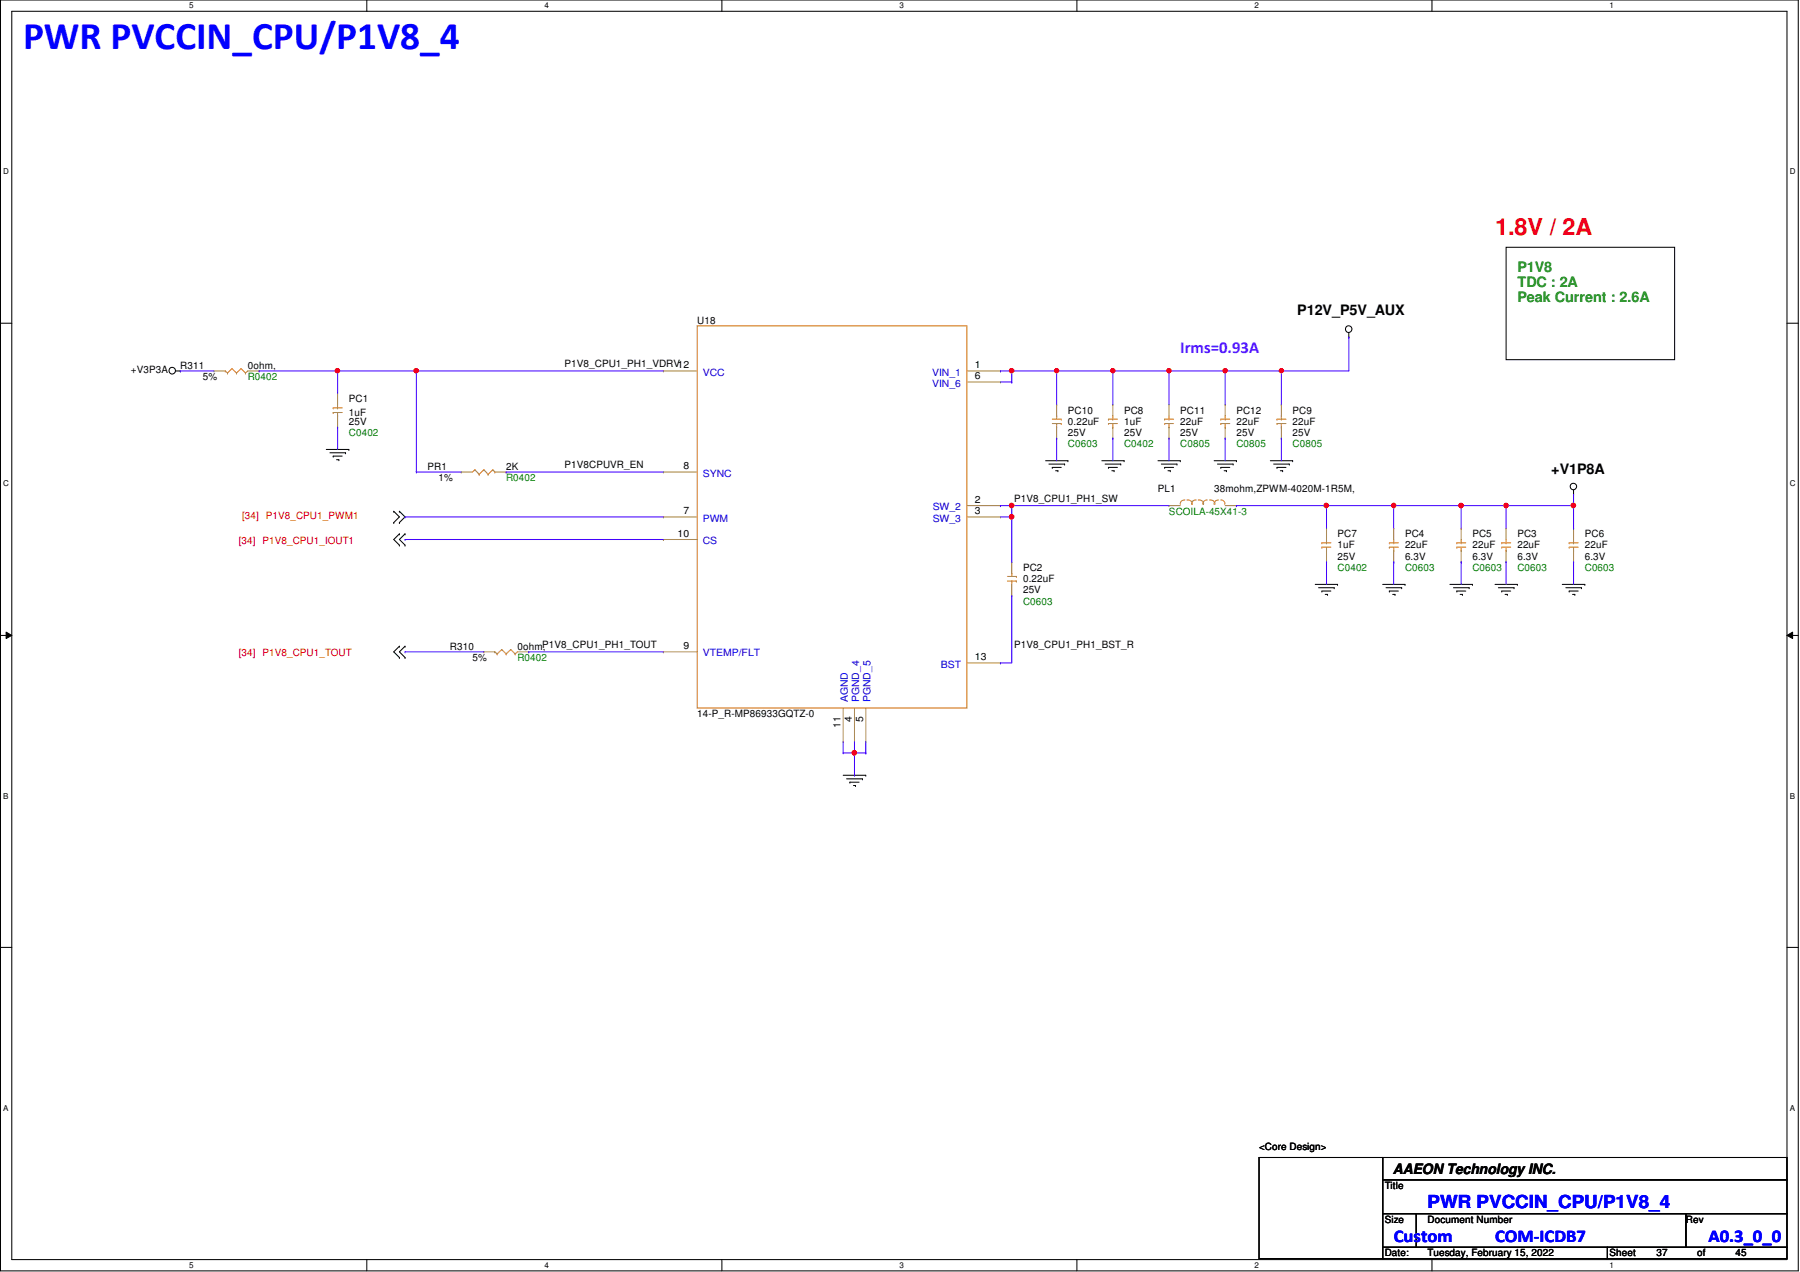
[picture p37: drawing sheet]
<svg xmlns="http://www.w3.org/2000/svg" width="297mm" height="210mm" viewBox="0 0 297 210" stroke-linecap="round" stroke-linejoin="round" font-family="sans-serif">
<defs><g id="words">
<text font-size="6.5" fill="#00f" x="3.8" y="8">PWR PVCCIN_CPU/P1V8_4</text>
<text font-size="3.9" fill="#f00" x="246.7" y="38.8">1.8V / 2A</text>
<g font-size="3" fill="#00f">
<text x="235.6" y="199.3">PWR PVCCIN_CPU/P1V8_4</text>
<text x="230" y="204.9">Custom</text>
<text x="246.7" y="204.9">COM-ICDB7</text>
<text x="281.9" y="204.9">A0.3_0_0</text>
</g>
<text font-size="2.8" fill="#8000ff" x="194.8" y="58.3">Irms=0.93A</text>
<g font-size="2.4" fill="#008000">
<text x="250.4" y="44.9">P1V8</text>
<text x="250.4" y="47.3">TDC : 2A</text>
<text x="250.4" y="49.8">Peak Current : 2.6A</text>
</g>
<g font-size="2.4">
<text x="214.1" y="51.9">P12V_P5V_AUX</text>
<text x="256" y="78.2">+V1P8A</text>
<text x="229.8" y="193.8">AAEON Technology INC.</text>
</g>
<g font-size="1.7">
<text x="115.1" y="53.4">U18</text>
<text x="21.6" y="61.6">+V3P3A</text>
<text x="29.8" y="60.8">R311</text>
<text x="33.5" y="62.7">5%</text>
<text x="40.9" y="60.8">0ohm,</text>
<text x="93.2" y="60.6">P1V8_CPU1_PH1_VDRV12</text>
<text x="160.9" y="60.8">1</text>
<text x="160.9" y="62.6">6</text>
<text x="57.6" y="66.4">PC1</text>
<text x="57.6" y="68.6">1uF</text>
<text x="57.6" y="70.1">25V</text>
<text x="176.2" y="68.2">PC10</text>
<text x="176.2" y="70.1">0.22uF</text>
<text x="176.2" y="72">25V</text>
<text x="185.5" y="68.2">PC8</text>
<text x="185.5" y="70.1">1uF</text>
<text x="185.5" y="72">25V</text>
<text x="194.8" y="68.2">PC11</text>
<text x="194.8" y="70.1">22uF</text>
<text x="194.8" y="72">25V</text>
<text x="204" y="68.2">PC12</text>
<text x="204" y="70.1">22uF</text>
<text x="204" y="72">25V</text>
<text x="213.3" y="68.2">PC9</text>
<text x="213.3" y="70.1">22uF</text>
<text x="213.3" y="72">25V</text>
<text x="70.6" y="77.5">PR1</text>
<text x="83.5" y="77.5">2K</text>
<text x="93.2" y="77.3">P1V8CPUVR_EN</text>
<text x="112.8" y="77.5">8</text>
<text x="72.4" y="79.4">1%</text>
<text x="160.9" y="83">2</text>
<text x="167.3" y="82.8">P1V8_CPU1_PH1_SW</text>
<text x="191.1" y="81.2">PL1</text>
<text x="200.4" y="81.2">38mohm,ZPWM-4020M-1R5M,</text>
<text x="111.8" y="88.6">10</text>
<text x="112.8" y="84.9">7</text>
<text x="160.9" y="84.9">3</text>
<text x="220.7" y="88.6">PC7</text>
<text x="231.9" y="88.6">PC4</text>
<text x="243" y="88.6">PC5</text>
<text x="250.4" y="88.6">PC3</text>
<text x="261.5" y="88.6">PC6</text>
<text x="168.8" y="94.2">PC2</text>
<text x="220.7" y="90.5">1uF</text>
<text x="220.7" y="92.3">25V</text>
<text x="231.9" y="90.5">22uF</text>
<text x="231.9" y="92.3">6.3V</text>
<text x="243" y="90.5">22uF</text>
<text x="243" y="92.3">6.3V</text>
<text x="250.4" y="90.5">22uF</text>
<text x="250.4" y="92.3">6.3V</text>
<text x="261.5" y="90.5">22uF</text>
<text x="261.5" y="92.3">6.3V</text>
<text x="168.8" y="96.1">0.22uF</text>
<text x="168.8" y="97.9">25V</text>
<text x="74.2" y="107.2">R310</text>
<text x="85.4" y="107.2">0ohm,P1V8_CPU1_PH1_TOUT</text>
<text x="112.8" y="107.1">9</text>
<text x="167.3" y="107">P1V8_CPU1_PH1_BST_R</text>
<text x="78" y="109.1">5%</text>
<text x="160.9" y="109">13</text>
<text x="115.1" y="118.3">14-P_R-MP86933GQTZ-0</text>
<text x="140.6" y="119.1" transform="rotate(-90 140.6 119.1)">4</text>
<text x="142.4" y="119.1" transform="rotate(-90 142.4 119.1)">5</text>
<text x="138.7" y="120.1" transform="rotate(-90 138.7 120.1)">11</text>
<text x="207.8" y="189.7">&lt;Core Design&gt;</text>
<text x="228.5" y="196.2">Title</text>
<text x="228.5" y="201.8">Size</text>
<text x="235.6" y="201.8">Document Number</text>
<text x="278.2" y="201.8">Rev</text>
<text x="228.5" y="207.3">Date:</text>
<text x="235.6" y="207.3">Tuesday, February 15, 2022</text>
<text x="265.6" y="207.3">Sheet</text>
<text x="273.4" y="207.3">37</text>
<text x="280.1" y="207.3">of</text>
<text x="286.4" y="207.3">45</text>
</g>
<g font-size="1.7" fill="#008000">
<text x="40.9" y="62.7">R0402</text>
<text x="57.6" y="72">C0402</text>
<text x="176.2" y="73.8">C0603</text>
<text x="185.5" y="73.8">C0402</text>
<text x="194.8" y="73.8">C0805</text>
<text x="204" y="73.8">C0805</text>
<text x="213.3" y="73.8">C0805</text>
<text x="83.5" y="79.4">R0402</text>
<text x="192.9" y="84.9">SCOILA-45X41-3</text>
<text x="220.7" y="94.2">C0402</text>
<text x="231.9" y="94.2">C0603</text>
<text x="243" y="94.2">C0603</text>
<text x="250.4" y="94.2">C0603</text>
<text x="261.5" y="94.2">C0603</text>
<text x="168.8" y="99.8">C0603</text>
<text x="85.4" y="109.1">R0402</text>
</g>
<g font-size="1.7" fill="#00c">
<text x="116" y="62">VCC</text>
<text x="153.8" y="62">VIN_1</text>
<text x="153.8" y="63.8">VIN_6</text>
<text x="116" y="78.7">SYNC</text>
<text x="116" y="86.1">PWM</text>
<text x="116" y="89.8">CS</text>
<text x="153.9" y="84.2">SW_2</text>
<text x="153.9" y="86.1">SW_3</text>
<text x="116" y="108.3">VTEMP/FLT</text>
<text x="155.3" y="110.2">BST</text>
<text x="139.9" y="115.9" transform="rotate(-90 139.9 115.9)">AGND</text>
<text x="141.8" y="115.9" transform="rotate(-90 141.8 115.9)">PGND_4</text>
<text x="143.6" y="115.9" transform="rotate(-90 143.6 115.9)">PGND_5</text>
</g>
<g font-size="1.7" fill="#f00">
<text x="39.4" y="89.7">[34] P1V8_CPU1_IOUT1</text>
<text x="40" y="85.7">[34] P1V8_CPU1_PWM1</text>
<text x="39.4" y="108.3">[34] P1V8_CPU1_TOUT</text>
</g>
<g font-size="1.3">
<text x="31.2" y="1.4">5</text>
<text x="89.8" y="1.4">4</text>
<text x="148.4" y="1.4">3</text>
<text x="207" y="1.4">2</text>
<text x="265.6" y="1.4">1</text>
<text x=".5" y="28.8">D</text>
<text x="295.4" y="28.8">D</text>
<text x=".5" y="80.3">C</text>
<text x="295.4" y="80.3">C</text>
<text x=".5" y="131.8">B</text>
<text x="295.4" y="131.8">B</text>
<text x=".5" y="183.3">A</text>
<text x="295.4" y="183.3">A</text>
<text x="31.2" y="209.3">5</text>
<text x="89.8" y="209.3">4</text>
<text x="148.4" y="209.3">3</text>
<text x="207" y="209.3">2</text>
<text x="265.6" y="209.3">1</text>
</g>
</g></defs>
<path d="M.1 0h296.7v209.7h-296.7zM1.9 1.9h293v206h-293z" fill="none" stroke="#000" stroke-width=".17"/>
<g fill="#fff">
<path d="M31.2 .2h.8v1.5h-.8z"/>
<path d="M31.2 208.1h.8v1.4h-.8z"/>
</g>
<path d="M60.5 0v1.9M60.5 207.9v1.8" fill="none" stroke="#000" stroke-width=".17"/>
<g fill="#fff">
<path d="M89.8 .2h.7v1.5h-.7z"/>
<path d="M89.8 208.1h.7v1.4h-.7z"/>
</g>
<path d="M119.1 0v1.9M119.1 207.9v1.8" fill="none" stroke="#000" stroke-width=".17"/>
<g fill="#fff">
<path d="M148.4 .2h.7v1.5h-.7z"/>
<path d="M148.4 208.1h.7v1.4h-.7z"/>
</g>
<path d="M177.7 0v1.9M177.7 207.9v1.8" fill="none" stroke="#000" stroke-width=".17"/>
<g fill="#fff">
<path d="M207 .2h.7v1.5h-.7z"/>
<path d="M207 208.1h.7v1.4h-.7z"/>
</g>
<path d="M236.3 0v1.9M236.3 207.9v1.8" fill="none" stroke="#000" stroke-width=".17"/>
<g fill="#fff">
<path d="M265.6 .2h.7v1.5h-.7z"/>
<path d="M265.6 208.1h.7v1.4h-.7z"/>
<path d="M.5 27.6h1v1.5h-1z"/>
<path d="M295.4 27.6h.9v1.5h-.9z"/>
<path d="M.5 79.1h1v1.5h-1z"/>
<path d="M295.4 79.1h.9v1.5h-.9z"/>
</g>
<path d="M.1 53.3h1.8M294.9 53.3h1.9" fill="none" stroke="#000" stroke-width=".17"/>
<g fill="#fff">
<path d="M.5 130.6h.9v1.5h-.9z"/>
<path d="M295.4 130.6h.8v1.5h-.8z"/>
</g>
<path d="M.1 104.9h1.8M1 104.3l.9 .6-.9 .5zM294.9 104.9l.9-.6v1.1zM294.9 104.9h1.9" fill="none" stroke="#000" stroke-width=".17"/>
<path d="M1 104.3l.9 .6-.9 .5zM294.9 104.9l.9-.6v1.1z" fill="#000"/>
<g fill="#fff">
<path d="M.5 182.1h.9v1.5h-.9z"/>
<path d="M295.4 182.1h.8v1.5h-.8z"/>
</g>
<g fill="none" stroke="#000" stroke-width=".17">
<path d="M222.6 55.6h.1M222.6 54.9v.7M248.5 40.8h27.8v18.6h-27.8zM29 61.2h.8M29.8 61.2h.1M53.8 74.2h3.8M54.4 74.7h2.6M55 75.3h.1M55 75.3h1.5M55.5 75.9h.4M55.9 75.9h.1M57 74.7h.1"/>
<path d="M57.6 74.2h.1M172.5 76h3.7M173.1 76.6h2.6M173.6 77.1h.1M173.6 77.1h1.5M174.2 77.7h.4M174.6 77.7h.1M175.7 76.6h.1M176.2 76h.1M181.8 76h3.7M182.4 76.6h2.6M182.9 77.1h.1"/>
<path d="M182.9 77.1h1.5M183.5 77.7h.4M183.9 77.7h.1M185 76.6h.1M185.5 76h.1M191.1 76h3.7M191.6 76.6h2.6M192.2 77.1h.1M192.2 77.1h1.5M192.7 77.7h.4M193.1 77.7h.1M194.2 76.6h.1"/>
<path d="M194.8 76h.1M200.4 76h3.6M200.9 76.6h2.6M201.5 77.1h.1M201.5 77.1h1.4M202 77.7h.4M202.4 77.7h.1M203.5 76.6h.1M204 76h.1M209.6 76h3.7M210.2 76.6h2.6M210.7 77.1h.1"/>
<path d="M210.7 77.1h1.5M211.3 77.7h.4M211.7 77.7h.1M212.8 76.6h.1M213.3 76h.1M65 84.4h.1M65 86.2h.1M65 84.4l.9 .9-.9 .9M65.9 88.1h.1M65.9 90h.1M65.9 86.2h.1M65.9 84.4h.1"/>
<path d="M65.9 88.1l-.9 .9 .9 1M65.9 84.4l.9 .9-.9 .9M66.8 88.1h.1M66.8 90h.1M66.8 88.1l-.9 .9 .9 1M217 96.4h3.7M217.6 97h2.6M218.1 97.5h.1M218.1 97.5h1.5M218.7 98.1h.4M219.1 98.1h.1M220.2 97h.1"/>
<path d="M220.7 96.4h.1M228.2 96.4h3.7M228.7 97h2.6M229.3 97.5h.1M229.3 97.5h1.5M229.8 98.1h.4M230.2 98.1h.1M231.3 97h.1M231.9 96.4h.1M239.3 96.4h3.7M239.9 97h2.5M240.4 97.5h.1"/>
<path d="M240.4 97.5h1.5M241 98.1h.3M241.3 98.1h.1M242.4 97h.1M243 96.4h.1M246.7 96.4h3.7M247.3 97h2.5M247.8 97.5h.1M247.8 97.5h1.5M248.4 98.1h.3M248.7 98.1h.1M249.8 97h.1"/>
<path d="M250.4 96.4h.1M257.8 96.4h3.7M258.4 97h2.6M258.9 97.5h.1M258.9 97.5h1.5M259.5 98.1h.4M259.7 81.6h.1M259.7 80.9v.7M259.9 98.1h.1M261 97h.1M261.5 96.4h.1M65.9 106.6h.1"/>
<path d="M65.9 108.5h.1M65.9 106.6l-.9 1 .9 .9M66.8 106.6h.1M66.8 108.5h.1M66.8 106.6l-.9 1 .9 .9M139.1 127.9h3.8M139.7 128.5h2.6M140.2 129.1h.1M140.2 129.1h1.6M140.8 129.6h.4M141.2 129.6h.1M142.3 128.5h.1"/>
<path d="M142.9 127.9h.1M.1 156.3h1.8M294.9 156.3h1.9M207.8 191h20.4v16.7h-20.4zM228.2 191h66.7v3.7h-66.7zM228.2 194.7h66.7v5.6h-66.7zM228.2 200.3h5.5v5.5h-5.5zM228.2 205.8h37.1v1.9h-37.1zM233.7 200.3h44.5v5.5h-44.5zM265.3 205.8h29.6v1.9h-29.6zM278.2 200.3h16.7v5.5h-16.7z"/>
<circle cx="222.5" cy="54.3" r=".55"/>
<circle cx="28.4" cy="61.2" r=".55"/>
<circle cx="259.6" cy="80.3" r=".54"/>
</g>
<g fill="none" stroke="#cc8006" stroke-width=".17">
<path d="M115.1 53.8h44.5v63h-44.5zM37.2 61.2h.1M37.2 61.2l.3 .4M37.5 61.6h.1M38.3 60.8h.1M38.3 60.8l-.8 .8M38.3 60.8l.7 .8M39 61.6h.1M39.8 60.8h.1M39.8 60.8l.7 .8M39.8 60.8l-.8 .8M40.5 61.6h.1"/>
<path d="M40.9 61.2l-.4 .4M55 68.1h.1M55 67.3h.1M55 68.1h1.5M55 67.3h1.5M55.7 68.6h.1M55.7 67.3h.1M55.7 66.8v.5M55.7 68.1v.5M78.4 77.5h.1M78.4 77.5l-.4 .4M78.4 77.5l.7 .8"/>
<path d="M79.1 78.3h.1M79.8 77.5h.1M79.8 77.5l-.7 .8M79.8 77.5l.8 .8M80.6 78.3h.1M81.3 77.5h.1M81.3 77.5l-.7 .8M81.3 77.5l.4 .4M81.7 77.9h.1M173.6 69.9h1.5M173.6 69.2h1.5M174.4 68.6h.1"/>
<path d="M174.4 69.9h.1M174.4 68.6v.6M174.4 69.9v.6M175.1 69.2h.1M175.1 69.9h.1M182.9 69.9h.1M182.9 69.2h.1M182.9 69.9h1.5M182.9 69.2h1.5M183.6 70.5h.1M183.6 69.2h.1M183.6 68.6v.6"/>
<path d="M183.6 69.9v.6M192.2 69.9h.1M192.2 69.2h.1M192.2 69.9h1.5M192.2 69.2h1.5M192.9 70.5h.1M192.9 69.2h.1M192.9 68.6v.6M192.9 69.9v.6M201.5 69.9h.1M201.5 69.2h.1M201.5 69.9h1.4"/>
<path d="M201.5 69.2h1.4M202.2 70.5h.1M202.2 69.2h.1M202.2 68.6v.6M202.2 69.9v.6M210.7 69.9h.1M210.7 69.2h.1M210.7 69.9h1.5M210.7 69.2h1.5M211.5 70.5h.1M211.5 69.2h.1M211.5 68.6v.6"/>
<path d="M211.5 69.9v.6M166.2 95.1h1.5M166.2 95.9h1.5M167 94.6h.1M167 95.9h.1M167 94.6v.5M167 95.9v.5M167.7 95.1h.1M167.7 95.9h.1M195.5 82.5a.66 .66 0 0 0-.7 .7M195.9 82.5a.67 .67 0 0 1 .8 .8M197.4 82.5a.66 .66 0 0 0-.8 .7"/>
<path d="M197.7 82.5a.67 .67 0 0 1 .9 .8M199.2 82.5a.65 .65 0 0 0-.7 .7M199.6 82.5a.67 .67 0 0 1 .8 .8M201.1 82.5a.65 .65 0 0 0-.7 .7M201.5 82.5a.56 .56 0 0 1 .6 .7M218.1 90.3h.1M218.1 89.6h.1M218.1 90.3h1.5M218.1 89.6h1.5M218.9 90.8h.1M218.9 89.6h.1M218.9 89v.6"/>
<path d="M218.9 90.3v.5M229.3 90.3h.1M229.3 89.6h.1M229.3 90.3h1.5M229.3 89.6h1.5M230 90.8h.1M230 89.6h.1M230 89v.6M230 90.3v.5M240.4 90.3h.1M240.4 89.6h.1M240.4 90.3h1.5"/>
<path d="M240.4 89.6h1.5M241.1 90.8h.1M241.1 89.6h.1M241.1 89v.6M241.1 90.3v.5M247.8 90.3h.1M247.8 89.6h.1M247.8 90.3h1.5M247.8 89.6h1.5M248.5 90.8h.1M248.5 89.6h.1M248.5 89v.6"/>
<path d="M248.5 90.3v.5M258.9 90.3h.1M258.9 89.6h.1M258.9 90.3h1.5M258.9 89.6h1.5M259.7 90.8h.1M259.7 89.6h.1M259.7 89v.6M259.7 90.3v.5M81.7 107.6h.1M81.7 107.6l.3 .3M82 107.9h.1"/>
<path d="M82.8 107.2h.1M82.8 107.2l-.8 .7M82.8 107.2l.7 .7M83.5 107.9h.1M84.3 107.2h.1M84.3 107.2l.7 .7M84.3 107.2l-.8 .7M85 107.9h.1M85.4 107.6l-.4 .3"/>
</g>
<g fill="none" stroke="#a84" stroke-width=".17">
<path d="M35.3 61.2h.1M35.3 61.2h1.9M40.9 61.2h1.9M42.8 61.2h.1M55.7 64.9h.1M55.7 70.5h.1M55.7 64.9v1.9M55.7 68.6v1.9M76.1 77.9h.1M76.1 77.9h1.9M81.7 77.9h1.8M83.5 77.9h.1"/>
<path d="M109.5 61.2h.1M109.5 77.9h.1M109.5 61.2h5.6M109.5 77.9h5.6M159.6 61.2h5.5M159.6 63h5.5M165.1 61.2h.1M165.1 63h.1M174.4 72.3h.1M174.4 66.8h.1M174.4 66.8v1.8M174.4 70.5v1.8"/>
<path d="M183.6 66.8h.1M183.6 72.3h.1M183.6 66.8v1.8M183.6 70.5v1.8M192.9 66.8h.1M192.9 72.3h.1M192.9 66.8v1.8M192.9 70.5v1.8M202.2 66.8h.1M202.2 72.3h.1M202.2 66.8v1.8M202.2 70.5v1.8"/>
<path d="M211.5 66.8h.1M211.5 72.3h.1M211.5 66.8v1.8M211.5 70.5v1.8M109.5 85.3h.1M109.5 89h.1M109.5 85.3h5.6M109.5 89h5.6M159.6 85.3h5.5M159.6 83.4h5.5M165.1 83.4h.1M165.1 85.3h.1"/>
<path d="M167 98.3h.1M167 92.7h.1M167 92.7v1.9M167 96.4v1.9M192.9 83.4h.1M192.9 83.4h1.9M202.2 83.4h1.8M204 83.4h.1M218.9 87.2h.1M218.9 92.7h.1M218.9 87.2v1.8M218.9 90.8v1.9"/>
<path d="M230 87.2h.1M230 92.7h.1M230 87.2v1.8M230 90.8v1.9M241.1 87.2h.1M241.1 92.7h.1M241.1 87.2v1.8M241.1 90.8v1.9M248.5 87.2h.1M248.5 92.7h.1M248.5 87.2v1.8M248.5 90.8v1.9"/>
<path d="M259.7 87.2h.1M259.7 92.7h.1M259.7 87.2v1.8M259.7 90.8v1.9M79.8 107.6h.1M79.8 107.6h1.9M85.4 107.6h1.8M87.2 107.6h.1M109.5 107.6h.1M109.5 107.6h5.6M139.1 116.8v5.6M141 116.8v5.6"/>
<path d="M142.9 116.8v5.6M159.6 109.4h5.5M165.1 109.4h.1M139.1 122.4h.1M141 122.4h.1M142.9 122.4h.1"/>
</g>
<path d="M68.7 61.2h.1M68.7 61.2h40.8" fill="none" stroke="#4200ff" stroke-width=".17"/>
<circle cx="68.7" cy="61.2" r=".36" fill="#f00"/>
<circle cx="68.7" cy="61.2" r=".36" fill="none" stroke="#f00" stroke-width=".17"/>
<path d="M222.6 55.6h.1M222.6 55.6v5.6M42.8 61.2h.1M42.8 61.2h12.9" fill="none" stroke="#4200ff" stroke-width=".17"/>
<circle cx="55.7" cy="61.2" r=".36" fill="#f00"/>
<circle cx="55.7" cy="61.2" r=".36" fill="none" stroke="#f00" stroke-width=".17"/>
<path d="M55.7 61.2h.1M55.7 61.2h13M55.7 61.2v3.7M165.1 61.2h.1M165.1 61.2h1.9v1.8M167 63h.1" fill="none" stroke="#4200ff" stroke-width=".17"/>
<circle cx="166.9" cy="61.2" r=".36" fill="#f00"/>
<circle cx="166.9" cy="61.2" r=".36" fill="none" stroke="#f00" stroke-width=".17"/>
<path d="M167 61.2h.1M167 61.2h7.4M183.6 61.2h.1M183.6 61.2h9.3" fill="none" stroke="#4200ff" stroke-width=".17"/>
<circle cx="192.9" cy="61.2" r=".34" fill="#f00"/>
<circle cx="192.9" cy="61.2" r=".34" fill="none" stroke="#f00" stroke-width=".17"/>
<circle cx="183.6" cy="61.2" r=".34" fill="#f00"/>
<circle cx="183.6" cy="61.2" r=".34" fill="none" stroke="#f00" stroke-width=".17"/>
<path d="M183.6 61.2h.1M183.6 61.2v5.6M192.9 61.2h.1M192.9 61.2h9.3" fill="none" stroke="#4200ff" stroke-width=".17"/>
<circle cx="202.2" cy="61.2" r=".34" fill="#f00"/>
<circle cx="202.2" cy="61.2" r=".34" fill="none" stroke="#f00" stroke-width=".17"/>
<path d="M192.9 61.2h.1M192.9 61.2v5.6M202.2 61.2h.1M202.2 61.2h20.4M202.2 61.2v5.6M211.5 61.2h.1M211.5 61.2v5.6" fill="none" stroke="#4200ff" stroke-width=".17"/>
<circle cx="211.4" cy="61.2" r=".34" fill="#f00"/>
<circle cx="211.4" cy="61.2" r=".34" fill="none" stroke="#f00" stroke-width=".17"/>
<path d="M55.7 70.5h.1M55.7 70.5v3.7M68.7 61.2h.1M68.7 61.2v16.7M83.5 77.9h.1M83.5 77.9h26M174.4 72.3h.1M174.4 72.3v3.7M165.1 83.4h.1M165.1 83.4h27.8M167 83.4h.1" fill="none" stroke="#4200ff" stroke-width=".17"/>
<circle cx="166.9" cy="83.4" r=".37" fill="#f00"/>
<circle cx="166.9" cy="83.4" r=".37" fill="none" stroke="#f00" stroke-width=".17"/>
<path d="M68.7 77.9h.1M68.7 77.9h7.4M174.4 61.2h.1M174.4 61.2v5.6M167 85.3h.1M167 98.3h.1M167 83.4v1.9M167 98.3v11.1h-1.9M165.1 109.4h.1M141 124.2h.1M141 122.4v1.8" fill="none" stroke="#4200ff" stroke-width=".17"/>
<circle cx="174.4" cy="61.2" r=".34" fill="#f00"/>
<circle cx="174.4" cy="61.2" r=".34" fill="none" stroke="#f00" stroke-width=".17"/>
<g fill="none" stroke="#4200ff" stroke-width=".17">
<path d="M174.4 61.2h.1M174.4 61.2h9.2M183.6 72.3h.1M183.6 72.3v3.7M192.9 72.3h.1M192.9 72.3v3.7M202.2 72.3h.1M202.2 72.3v3.7M211.5 72.3h.1M211.5 72.3v3.7M218.9 83.4h.1M218.9 83.4v3.8"/>
<path d="M218.9 83.4h11.1M230 92.7h.1M230 83.4h.1M230 83.4v3.8M230 92.7v3.7M241.1 92.7h.1M241.1 83.4h.1M241.1 83.4v3.8M241.1 92.7v3.7"/>
</g>
<circle cx="230" cy="83.4" r=".35" fill="#f00"/>
<circle cx="230" cy="83.4" r=".35" fill="none" stroke="#f00" stroke-width=".17"/>
<circle cx="218.8" cy="83.4" r=".35" fill="#f00"/>
<circle cx="218.8" cy="83.4" r=".35" fill="none" stroke="#f00" stroke-width=".17"/>
<path d="M230 83.4h.1M230 83.4h11.1" fill="none" stroke="#4200ff" stroke-width=".17"/>
<circle cx="241.1" cy="83.4" r=".37" fill="#f00"/>
<circle cx="241.1" cy="83.4" r=".37" fill="none" stroke="#f00" stroke-width=".17"/>
<g fill="none" stroke="#4200ff" stroke-width=".17">
<path d="M29.8 61.2h.1M29.8 61.2h5.5M66.8 89h.1M66.8 85.3h.1M66.8 89h42.7M66.8 85.3h42.7M204 83.4h.1M204 83.4h14.9M218.9 92.7h.1M218.9 92.7v3.7M241.1 83.4h7.4M248.5 83.4h.1"/>
<path d="M248.5 92.7h.1M248.5 83.4v3.8M248.5 92.7v3.7M259.7 92.7h.1M259.7 83.4h.1M259.7 81.6v1.8M259.7 92.7v3.7M66.8 107.6h.1M66.8 107.6h13M87.2 107.6h.1M87.2 107.6h22.3"/>
</g>
<circle cx="248.5" cy="83.4" r=".35" fill="#f00"/>
<circle cx="248.5" cy="83.4" r=".35" fill="none" stroke="#f00" stroke-width=".17"/>
<path d="M165.1 63h1.9M167 63h.1M165.1 85.3h1.9M167 85.3h.1M167 92.7h.1M167 85.3v7.4M248.5 83.4h11.2M259.7 83.4h.1" fill="none" stroke="#4200ff" stroke-width=".17"/>
<circle cx="166.9" cy="85.3" r=".37" fill="#f00"/>
<circle cx="166.9" cy="85.3" r=".37" fill="none" stroke="#f00" stroke-width=".17"/>
<path d="M139.1 124.2h.1M139.1 122.4v1.8M139.1 124.2h3.8M141 124.2h.1M141 127.9h.1M141 124.2v3.7M142.9 124.2h.1M142.9 122.4v1.8" fill="none" stroke="#4200ff" stroke-width=".17"/>
<circle cx="141" cy="124.2" r=".37" fill="#f00"/>
<circle cx="141" cy="124.2" r=".37" fill="none" stroke="#f00" stroke-width=".17"/>
<path d="M259.7 87.2h.1M259.7 83.4v3.8" fill="none" stroke="#4200ff" stroke-width=".17"/>
<circle cx="259.6" cy="83.4" r=".37" fill="#f00"/>
<circle cx="259.6" cy="83.4" r=".37" fill="none" stroke="#f00" stroke-width=".17"/>
<circle cx="68.7" cy="61.2" r=".36" fill="#f00"/>
<circle cx="68.7" cy="61.2" r=".36" fill="none" stroke="#f00" stroke-width=".17"/>
<circle cx="55.7" cy="61.2" r=".36" fill="#f00"/>
<circle cx="55.7" cy="61.2" r=".36" fill="none" stroke="#f00" stroke-width=".17"/>
<circle cx="166.9" cy="61.2" r=".36" fill="#f00"/>
<circle cx="166.9" cy="61.2" r=".36" fill="none" stroke="#f00" stroke-width=".17"/>
<circle cx="192.9" cy="61.2" r=".34" fill="#f00"/>
<circle cx="192.9" cy="61.2" r=".34" fill="none" stroke="#f00" stroke-width=".17"/>
<circle cx="183.6" cy="61.2" r=".34" fill="#f00"/>
<circle cx="183.6" cy="61.2" r=".34" fill="none" stroke="#f00" stroke-width=".17"/>
<circle cx="202.2" cy="61.2" r=".34" fill="#f00"/>
<circle cx="202.2" cy="61.2" r=".34" fill="none" stroke="#f00" stroke-width=".17"/>
<circle cx="211.4" cy="61.2" r=".34" fill="#f00"/>
<circle cx="211.4" cy="61.2" r=".34" fill="none" stroke="#f00" stroke-width=".17"/>
<circle cx="166.9" cy="83.4" r=".37" fill="#f00"/>
<circle cx="166.9" cy="83.4" r=".37" fill="none" stroke="#f00" stroke-width=".17"/>
<circle cx="174.4" cy="61.2" r=".34" fill="#f00"/>
<circle cx="174.4" cy="61.2" r=".34" fill="none" stroke="#f00" stroke-width=".17"/>
<circle cx="230" cy="83.4" r=".35" fill="#f00"/>
<circle cx="230" cy="83.4" r=".35" fill="none" stroke="#f00" stroke-width=".17"/>
<circle cx="218.8" cy="83.4" r=".35" fill="#f00"/>
<circle cx="218.8" cy="83.4" r=".35" fill="none" stroke="#f00" stroke-width=".17"/>
<circle cx="241.1" cy="83.4" r=".37" fill="#f00"/>
<circle cx="241.1" cy="83.4" r=".37" fill="none" stroke="#f00" stroke-width=".17"/>
<circle cx="248.5" cy="83.4" r=".35" fill="#f00"/>
<circle cx="248.5" cy="83.4" r=".35" fill="none" stroke="#f00" stroke-width=".17"/>
<circle cx="166.9" cy="85.3" r=".37" fill="#f00"/>
<circle cx="166.9" cy="85.3" r=".37" fill="none" stroke="#f00" stroke-width=".17"/>
<circle cx="141" cy="124.2" r=".37" fill="#f00"/>
<circle cx="141" cy="124.2" r=".37" fill="none" stroke="#f00" stroke-width=".17"/>
<circle cx="259.6" cy="83.4" r=".37" fill="#f00"/>
<circle cx="259.6" cy="83.4" r=".37" fill="none" stroke="#f00" stroke-width=".17"/>
<use href="#words"/>
</svg>
